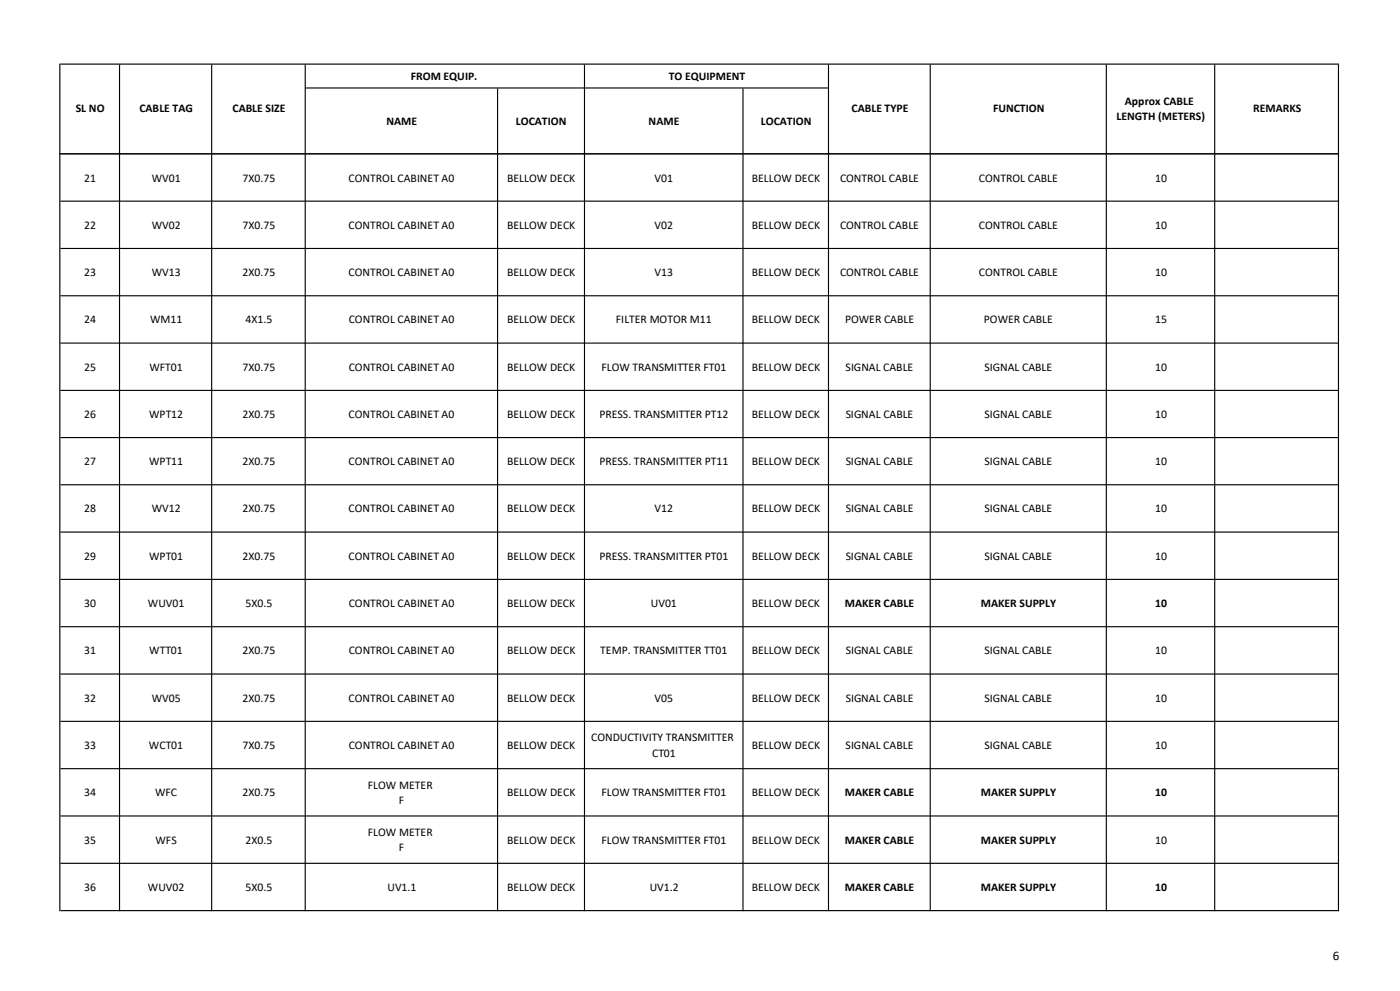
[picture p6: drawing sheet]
<svg xmlns="http://www.w3.org/2000/svg" width="420mm" height="297mm" viewBox="0 0 420 297" stroke-linecap="round" stroke-linejoin="round" font-family="sans-serif">
<defs><g id="words">
<text font-size="3.9" x="399.9" y="287.7">6</text>
<g font-size="3.5">
<text x="123.2" y="23.8">FROM EQUIP.</text>
<text x="200.6" y="23.8">TO EQUIPMENT</text>
<text x="22.7" y="33.7">SL NO</text>
<text x="41.8" y="33.7">CABLE TAG</text>
<text x="69.7" y="33.7">CABLE SIZE</text>
<text x="255.4" y="33.7">CABLE TYPE</text>
<text x="297.9" y="33.7">FUNCTION</text>
<text x="334.9" y="36">LENGTH (METERS)</text>
<text x="337.5" y="31.4">Approx CABLE</text>
<text x="375.9" y="33.7">REMARKS</text>
<text x="116" y="37.4">NAME</text>
<text x="154.8" y="37.4">LOCATION</text>
<text x="194.6" y="37.4">NAME</text>
<text x="228.2" y="37.4">LOCATION</text>
<text x="25.3" y="54.4">21</text>
<text x="45.5" y="54.4">WV01</text>
<text x="72.8" y="54.4">7X0.75</text>
<text x="104.6" y="54.4">CONTROL CABINET A0</text>
<text x="152.2" y="54.4">BELLOW DECK</text>
<text x="196.4" y="54.4">V01</text>
<text x="225.5" y="54.4">BELLOW DECK</text>
<text x="252" y="54.4">CONTROL CABLE</text>
<text x="293.6" y="54.4">CONTROL CABLE</text>
<text x="346.5" y="54.4">10</text>
<text x="25.3" y="68.6">22</text>
<text x="45.5" y="68.6">WV02</text>
<text x="72.8" y="68.6">7X0.75</text>
<text x="104.6" y="68.6">CONTROL CABINET A0</text>
<text x="152.2" y="68.6">BELLOW DECK</text>
<text x="196.4" y="68.6">V02</text>
<text x="225.5" y="68.6">BELLOW DECK</text>
<text x="252" y="68.6">CONTROL CABLE</text>
<text x="293.6" y="68.6">CONTROL CABLE</text>
<text x="346.5" y="68.6">10</text>
<text x="25.3" y="82.8">23</text>
<text x="45.5" y="82.8">WV13</text>
<text x="72.8" y="82.8">2X0.75</text>
<text x="104.6" y="82.8">CONTROL CABINET A0</text>
<text x="152.2" y="82.8">BELLOW DECK</text>
<text x="196.4" y="82.8">V13</text>
<text x="225.5" y="82.8">BELLOW DECK</text>
<text x="252" y="82.8">CONTROL CABLE</text>
<text x="293.6" y="82.8">CONTROL CABLE</text>
<text x="346.5" y="82.8">10</text>
<text x="25.3" y="96.9">24</text>
<text x="45" y="96.9">WM11</text>
<text x="73.6" y="96.9">4X1.5</text>
<text x="104.6" y="96.9">CONTROL CABINET A0</text>
<text x="152.1" y="96.9">BELLOW DECK</text>
<text x="184.8" y="96.9">FILTER MOTOR M11</text>
<text x="225.5" y="96.9">BELLOW DECK</text>
<text x="253.5" y="96.9">POWER CABLE</text>
<text x="295.2" y="96.9">POWER CABLE</text>
<text x="346.5" y="96.9">15</text>
<text x="25.3" y="111.1">25</text>
<text x="44.8" y="111.1">WFT01</text>
<text x="72.8" y="111.1">7X0.75</text>
<text x="104.6" y="111.1">CONTROL CABINET A0</text>
<text x="152.1" y="111.1">BELLOW DECK</text>
<text x="180.4" y="111.1">FLOW TRANSMITTER FT01</text>
<text x="225.5" y="111.1">BELLOW DECK</text>
<text x="253.7" y="111.1">SIGNAL CABLE</text>
<text x="295.4" y="111.1">SIGNAL CABLE</text>
<text x="346.5" y="111.1">10</text>
<text x="25.3" y="125.3">26</text>
<text x="44.8" y="125.3">WPT12</text>
<text x="72.8" y="125.3">2X0.75</text>
<text x="104.6" y="125.3">CONTROL CABINET A0</text>
<text x="152.2" y="125.3">BELLOW DECK</text>
<text x="179.8" y="125.3">PRESS. TRANSMITTER PT12</text>
<text x="225.6" y="125.3">BELLOW DECK</text>
<text x="253.7" y="125.3">SIGNAL CABLE</text>
<text x="295.3" y="125.3">SIGNAL CABLE</text>
<text x="346.5" y="125.3">10</text>
<text x="25.3" y="139.4">27</text>
<text x="44.8" y="139.4">WPT11</text>
<text x="72.8" y="139.4">2X0.75</text>
<text x="104.6" y="139.4">CONTROL CABINET A0</text>
<text x="152.2" y="139.4">BELLOW DECK</text>
<text x="179.8" y="139.4">PRESS. TRANSMITTER PT11</text>
<text x="225.6" y="139.4">BELLOW DECK</text>
<text x="253.7" y="139.4">SIGNAL CABLE</text>
<text x="295.3" y="139.4">SIGNAL CABLE</text>
<text x="346.5" y="139.4">10</text>
<text x="25.3" y="153.6">28</text>
<text x="45.5" y="153.6">WV12</text>
<text x="72.8" y="153.6">2X0.75</text>
<text x="104.6" y="153.6">CONTROL CABINET A0</text>
<text x="152.2" y="153.6">BELLOW DECK</text>
<text x="196.4" y="153.6">V12</text>
<text x="225.5" y="153.6">BELLOW DECK</text>
<text x="253.7" y="153.6">SIGNAL CABLE</text>
<text x="295.3" y="153.6">SIGNAL CABLE</text>
<text x="346.5" y="153.6">10</text>
<text x="25.3" y="167.8">29</text>
<text x="44.8" y="167.8">WPT01</text>
<text x="72.8" y="167.8">2X0.75</text>
<text x="104.6" y="167.8">CONTROL CABINET A0</text>
<text x="152.2" y="167.8">BELLOW DECK</text>
<text x="179.8" y="167.8">PRESS. TRANSMITTER PT01</text>
<text x="225.6" y="167.8">BELLOW DECK</text>
<text x="253.7" y="167.8">SIGNAL CABLE</text>
<text x="295.3" y="167.8">SIGNAL CABLE</text>
<text x="346.5" y="167.8">10</text>
<text x="25.3" y="181.9">30</text>
<text x="44.4" y="181.9">WUV01</text>
<text x="73.7" y="181.9">5X0.5</text>
<text x="104.6" y="181.9">CONTROL CABINET A0</text>
<text x="152.1" y="181.9">BELLOW DECK</text>
<text x="195.3" y="181.9">UV01</text>
<text x="225.6" y="181.9">BELLOW DECK</text>
<text x="253.5" y="181.9">MAKER CABLE</text>
<text x="294.3" y="181.9">MAKER SUPPLY</text>
<text x="346.5" y="181.9">10</text>
<text x="25.3" y="196.1">31</text>
<text x="44.8" y="196.1">WTT01</text>
<text x="72.8" y="196.1">2X0.75</text>
<text x="104.6" y="196.1">CONTROL CABINET A0</text>
<text x="152.1" y="196.1">BELLOW DECK</text>
<text x="180.1" y="196.1">TEMP. TRANSMITTER TT01</text>
<text x="225.5" y="196.1">BELLOW DECK</text>
<text x="253.7" y="196.1">SIGNAL CABLE</text>
<text x="295.3" y="196.1">SIGNAL CABLE</text>
<text x="346.5" y="196.1">10</text>
<text x="25.3" y="210.3">32</text>
<text x="45.5" y="210.3">WV05</text>
<text x="72.8" y="210.3">2X0.75</text>
<text x="104.6" y="210.3">CONTROL CABINET A0</text>
<text x="152.2" y="210.3">BELLOW DECK</text>
<text x="196.4" y="210.3">V05</text>
<text x="225.5" y="210.3">BELLOW DECK</text>
<text x="253.7" y="210.3">SIGNAL CABLE</text>
<text x="295.3" y="210.3">SIGNAL CABLE</text>
<text x="346.5" y="210.3">10</text>
<text x="25.3" y="224.5">33</text>
<text x="44.7" y="224.5">WCT01</text>
<text x="72.8" y="224.5">7X0.75</text>
<text x="104.6" y="224.5">CONTROL CABINET A0</text>
<text x="152.1" y="224.5">BELLOW DECK</text>
<text x="177.3" y="222.2">CONDUCTIVITY TRANSMITTER</text>
<text x="195.6" y="226.8">CT01</text>
<text x="225.6" y="224.5">BELLOW DECK</text>
<text x="253.7" y="224.5">SIGNAL CABLE</text>
<text x="295.3" y="224.5">SIGNAL CABLE</text>
<text x="346.5" y="224.5">10</text>
<text x="25.3" y="238.7">34</text>
<text x="46.5" y="238.7">WFC</text>
<text x="72.8" y="238.7">2X0.75</text>
<text x="110.4" y="236.3">FLOW METER</text>
<text x="152.1" y="238.7">BELLOW DECK</text>
<text x="180.4" y="238.7">FLOW TRANSMITTER FT01</text>
<text x="225.6" y="238.7">BELLOW DECK</text>
<text x="253.5" y="238.7">MAKER CABLE</text>
<text x="294.3" y="238.7">MAKER SUPPLY</text>
<text x="346.5" y="238.7">10</text>
<text x="119.7" y="241">F</text>
<text x="110.4" y="250.5">FLOW METER</text>
<text x="25.3" y="252.9">35</text>
<text x="46.7" y="252.9">WFS</text>
<text x="73.7" y="252.9">2X0.5</text>
<text x="119.7" y="255.1">F</text>
<text x="152.1" y="252.9">BELLOW DECK</text>
<text x="180.4" y="252.9">FLOW TRANSMITTER FT01</text>
<text x="225.6" y="252.9">BELLOW DECK</text>
<text x="253.5" y="252.9">MAKER CABLE</text>
<text x="294.3" y="252.9">MAKER SUPPLY</text>
<text x="346.5" y="252.9">10</text>
<text x="25.3" y="267">36</text>
<text x="44.4" y="267">WUV02</text>
<text x="73.7" y="267">5X0.5</text>
<text x="116.2" y="267">UV1.1</text>
<text x="152.1" y="267">BELLOW DECK</text>
<text x="195" y="267">UV1.2</text>
<text x="225.5" y="267">BELLOW DECK</text>
<text x="253.5" y="267">MAKER CABLE</text>
<text x="294.3" y="267">MAKER SUPPLY</text>
<text x="346.5" y="267">10</text>
</g>
</g></defs>
<g fill="#000">
<path d="M17.8 19h.3v27.3h-.3zM35.7 19.4h.3v26.9h-.3zM63.3 19.4h.4v26.9h-.4zM91.4 19.4h.3v26.9h-.3zM175.2 19.4h.3v26.9h-.3zM248.4 19.4h.3v26.9h-.3zM278.9 19.4h.3v26.9h-.3zM331.7 19.4h.4v26.9h-.4zM364.2 19.4h.4v26.9h-.4zM401.4 19.4h.3v26.9h-.3zM149.1 26.5h.3v19.8h-.3zM222.7 26.5h.4v19.8h-.4z" fill-rule="evenodd"/>
<path d="M18.1 19h383.6v.4h-383.6zM91.7 26.2h157v.3h-157zM18.1 45.9h383.6v.4h-383.6z" fill-rule="evenodd"/>
<path d="M17.8 45.9h.3v227.2h-.3zM35.7 46.3h.3v226.8h-.3zM63.3 46.3h.4v226.8h-.4zM91.4 46.3h.3v226.8h-.3zM149.1 46.3h.3v226.8h-.3zM175.2 46.3h.3v226.8h-.3zM222.7 46.3h.4v226.8h-.4zM248.4 46.3h.3v226.8h-.3zM278.9 46.3h.3v226.8h-.3zM331.7 46.3h.4v226.8h-.4zM364.2 46.3h.4v226.8h-.4zM401.4 46.3h.3v226.8h-.3z" fill-rule="evenodd"/>
<path d="M18.1 45.9h383.6v.4h-383.6zM18.1 60.1h383.6v.4h-383.6zM18.1 74.3h383.6v.3h-383.6zM18.1 88.5h383.6v.3h-383.6zM18.1 102.7h383.6v.3h-383.6zM18.1 116.8h383.6v.4h-383.6zM18.1 131h383.6v.3h-383.6zM18.1 145.1h383.6v.4h-383.6zM18.1 159.3h383.6v.3h-383.6zM18.1 173.5h383.6v.3h-383.6zM18.1 187.7h383.6v.3h-383.6zM18.1 201.8h383.6v.4h-383.6zM18.1 216h383.6v.4h-383.6zM18.1 230.2h383.6v.3h-383.6zM18.1 244.4h383.6v.3h-383.6zM18.1 258.6h383.6v.3h-383.6zM18.1 272.8h383.6v.3h-383.6z" fill-rule="evenodd"/>
</g>
<use href="#words"/>
</svg>
